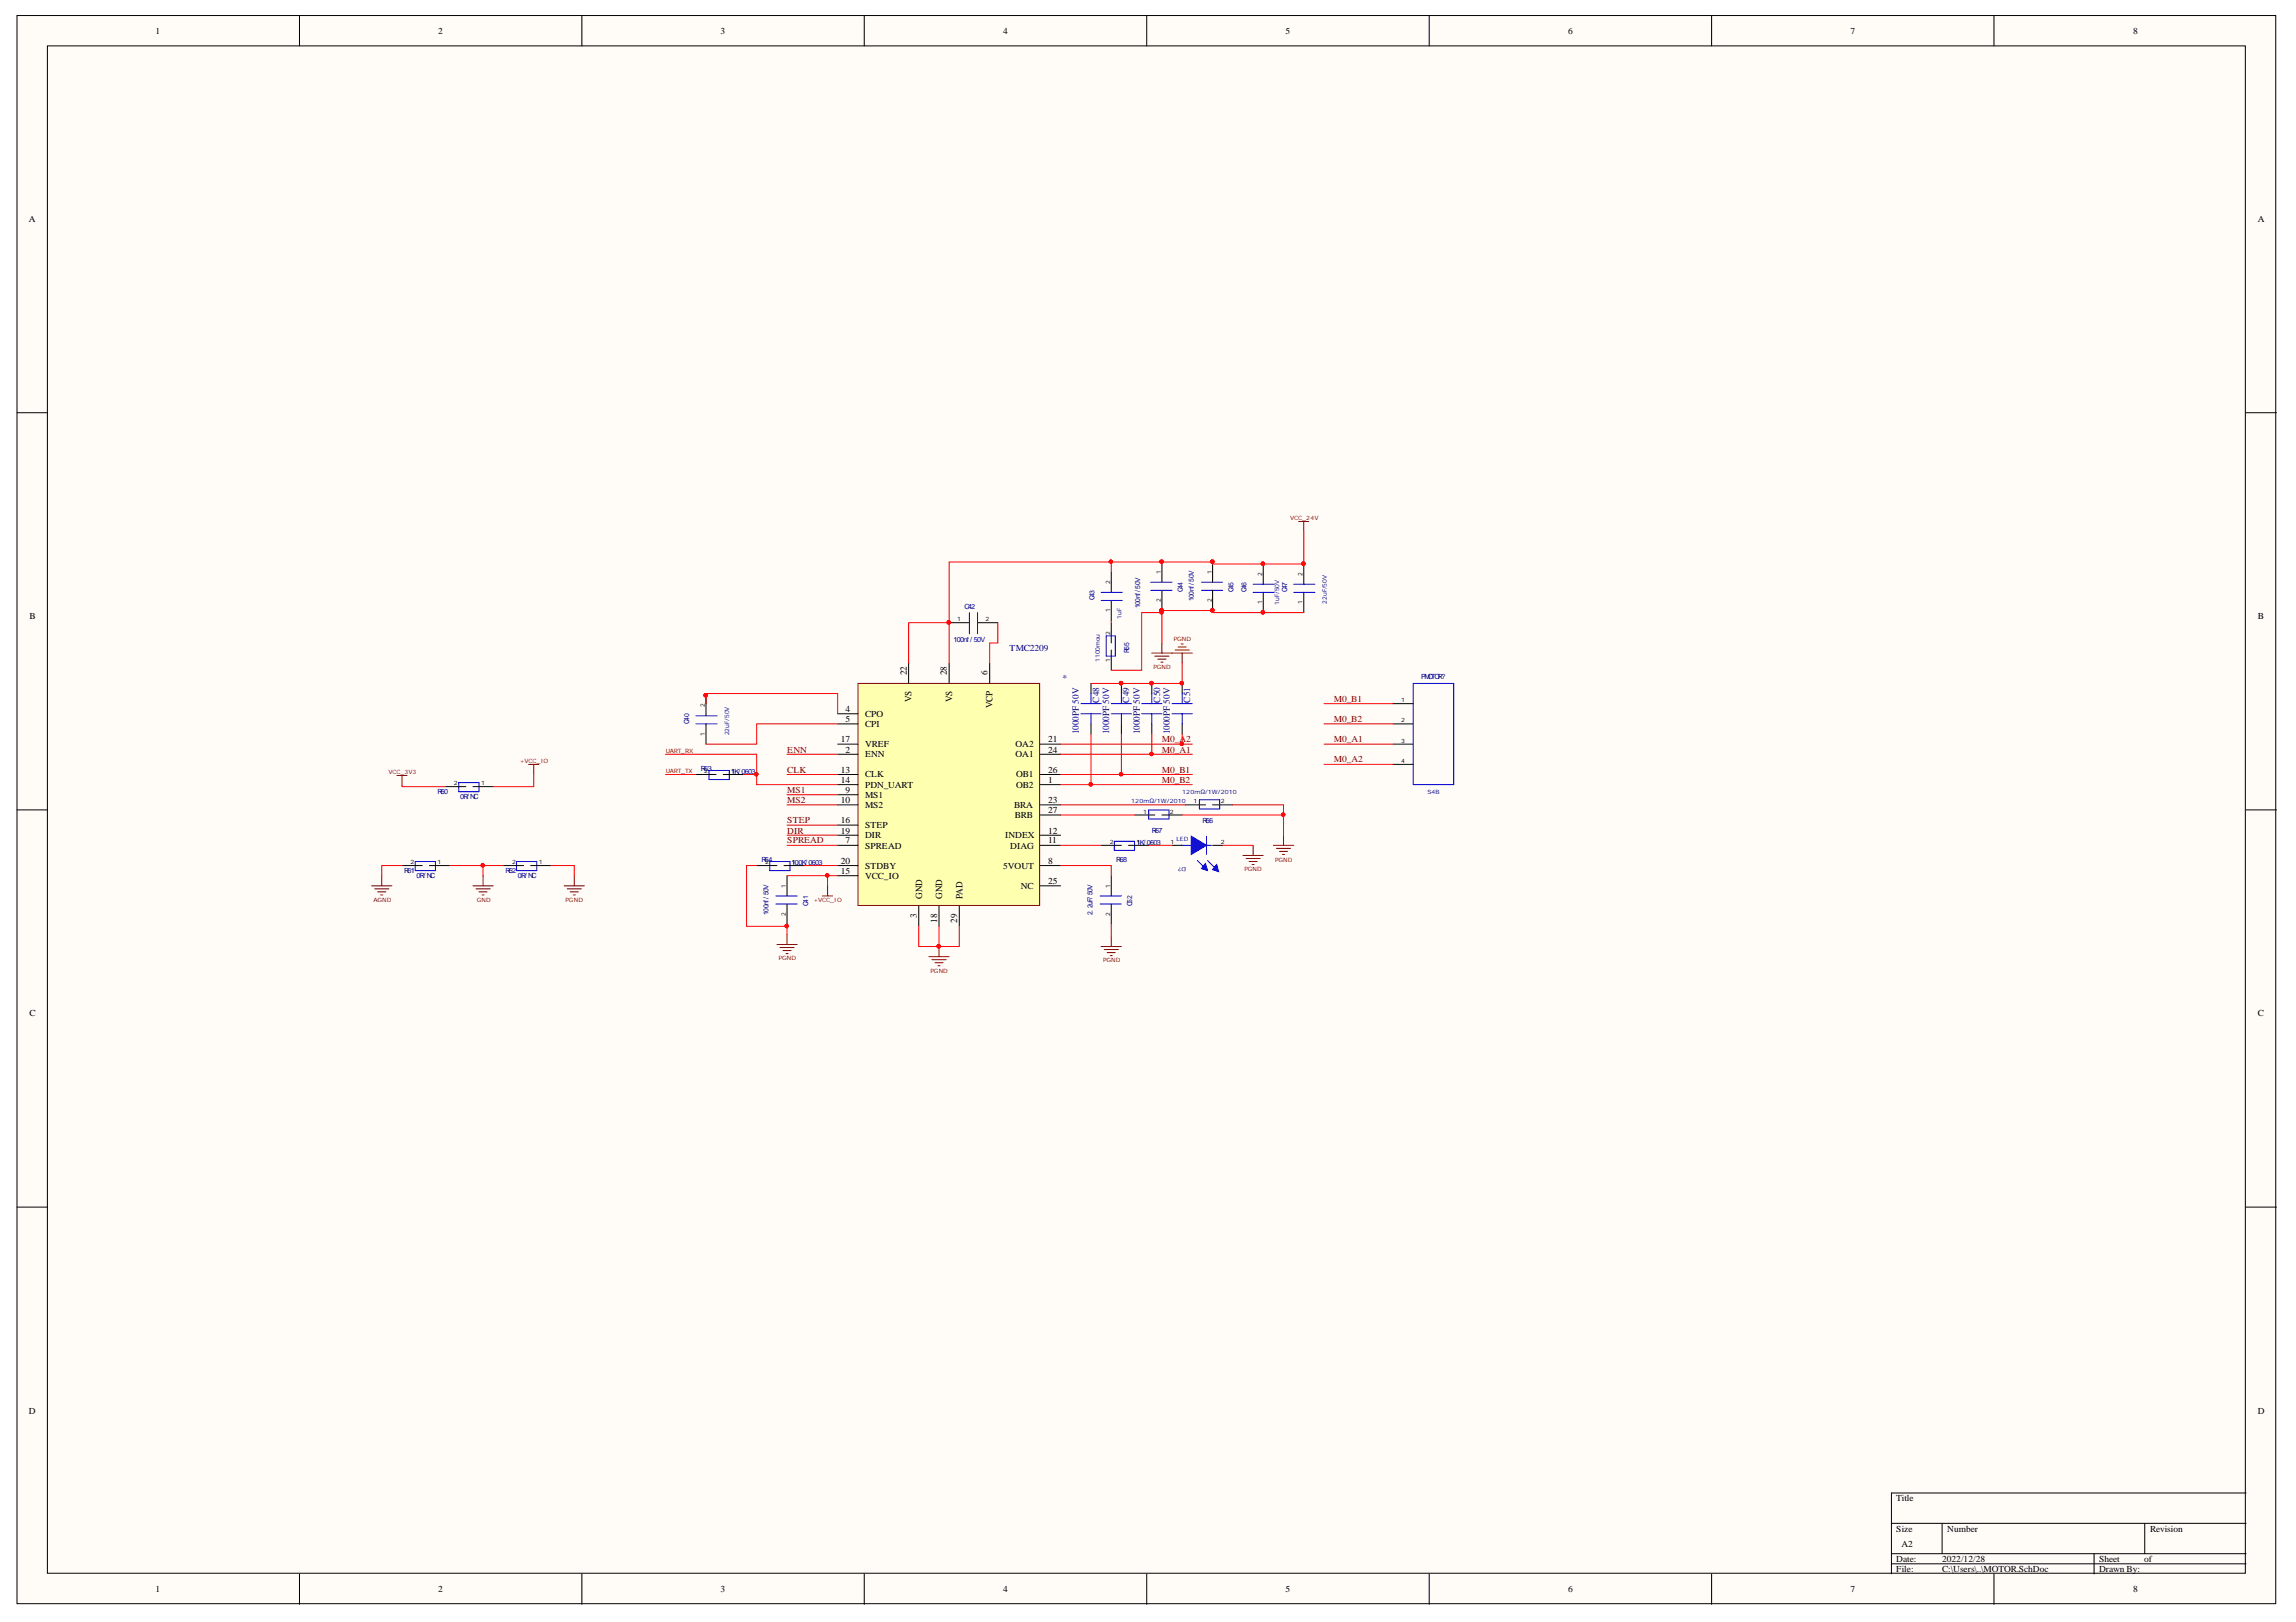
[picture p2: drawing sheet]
<svg xmlns="http://www.w3.org/2000/svg" width="297mm" height="210mm" viewBox="0 0 297 210" stroke-linecap="round" stroke-linejoin="round" font-family="sans-serif">
<defs><g id="words">
<g font-size="1.2">
<text x="20.1" y="4.4">1</text>
<text x="56.7" y="4.4">2</text>
<text x="93.2" y="4.4">3</text>
<text x="129.8" y="4.4">4</text>
<text x="166.3" y="4.4">5</text>
<text x="202.9" y="4.4">6</text>
<text x="239.4" y="4.4">7</text>
<text x="276" y="4.4">8</text>
<text x="3.7" y="28.7">A</text>
<text x="292.1" y="28.7">A</text>
<text x="3.8" y="80.1">B</text>
<text x="292.1" y="80.1">B</text>
<text x="117.3" y="87.4" transform="rotate(-90 117.3 87.4)">22</text>
<text x="122.5" y="87.4" transform="rotate(-90 122.5 87.4)">28</text>
<text x="127.7" y="87.4" transform="rotate(-90 127.7 87.4)">6</text>
<text x="109.4" y="92.1">4</text>
<text x="109.4" y="93.4">5</text>
<text x="111.9" y="92.7">CPO</text>
<text x="111.9" y="94.1">CPI</text>
<text x="117.9" y="90.9" transform="rotate(-90 117.9 90.9)">VS</text>
<text x="123.2" y="90.9" transform="rotate(-90 123.2 90.9)">VS</text>
<text x="128.4" y="91.6" transform="rotate(-90 128.4 91.6)">VCP</text>
<text x="108.8" y="96">17</text>
<text x="108.8" y="100">13</text>
<text x="108.8" y="101.3">14</text>
<text x="109.4" y="97.4">2</text>
<text x="111.9" y="96.7">VREF</text>
<text x="111.9" y="98">ENN</text>
<text x="111.9" y="100.6">CLK</text>
<text x="111.9" y="101.9">PDN_UART</text>
<text x="131.4" y="98">OA1</text>
<text x="131.4" y="96.7">OA2</text>
<text x="131.5" y="101.9">OB2</text>
<text x="131.5" y="100.6">OB1</text>
<text x="135.6" y="97.4">24</text>
<text x="135.6" y="96">21</text>
<text x="135.6" y="101.3">1</text>
<text x="135.6" y="100">26</text>
<text x="108.8" y="103.9">10</text>
<text x="108.8" y="106.5">16</text>
<text x="108.8" y="107.9">19</text>
<text x="109.4" y="102.6">9</text>
<text x="111.9" y="104.6">MS2</text>
<text x="111.9" y="103.2">MS1</text>
<text x="111.9" y="107.2">STEP</text>
<text x="131.2" y="104.6">BRA</text>
<text x="131.3" y="105.8">BRB</text>
<text x="135.6" y="105.2">27</text>
<text x="135.6" y="103.9">23</text>
<text x="135.6" y="107.9">12</text>
<text x="108.8" y="111.8">20</text>
<text x="108.8" y="113.1">15</text>
<text x="109.4" y="109.1">7</text>
<text x="111.9" y="112.4">STDBY</text>
<text x="111.9" y="113.7">VCC_IO</text>
<text x="111.9" y="108.5">DIR</text>
<text x="111.9" y="109.8">SPREAD</text>
<text x="129.8" y="112.4">5VOUT</text>
<text x="130" y="108.5">INDEX</text>
<text x="130.7" y="109.8">DIAG</text>
<text x="135.6" y="109.1">11</text>
<text x="135.6" y="111.8">8</text>
<text x="118.6" y="118.9" transform="rotate(-90 118.6 118.9)">3</text>
<text x="119.3" y="116.3" transform="rotate(-90 119.3 116.3)">GND</text>
<text x="121.2" y="119.4" transform="rotate(-90 121.2 119.4)">18</text>
<text x="121.9" y="116.3" transform="rotate(-90 121.9 116.3)">GND</text>
<text x="123.9" y="119.4" transform="rotate(-90 123.9 119.4)">29</text>
<text x="124.5" y="116.3" transform="rotate(-90 124.5 116.3)">PAD</text>
<text x="132.1" y="115.1">NC</text>
<text x="135.6" y="114.4">25</text>
<text x="3.8" y="131.5">C</text>
<text x="292.1" y="131.5">C</text>
<text x="3.7" y="182.9">D</text>
<text x="292.1" y="182.9">D</text>
<text x="245.3" y="194.3">Title</text>
<text x="245.3" y="198.2">Size</text>
<text x="245.3" y="202.1">Date:</text>
<text x="245.3" y="203.4">File:</text>
<text x="246" y="200.2">A2</text>
<text x="251.3" y="202.1">2022/12/28</text>
<text x="251.3" y="203.4">C:\Users\..\MOTOR.SchDoc</text>
<text x="251.9" y="198.2">Number</text>
<text x="271.6" y="202.1">Sheet</text>
<text x="271.6" y="203.4">Drawn By:</text>
<text x="277.4" y="202.1">of</text>
<text x="278.2" y="198.2">Revision</text>
<text x="20.1" y="206">1</text>
<text x="56.7" y="206">2</text>
<text x="93.2" y="206">3</text>
<text x="129.8" y="206">4</text>
<text x="166.3" y="206">5</text>
<text x="202.9" y="206">6</text>
<text x="239.4" y="206">7</text>
<text x="276" y="206">8</text>
</g>
<g font-size="1.2" fill="#000080">
<text x="130.6" y="84.3">TMC2209</text>
<text x="137.5" y="88.2">*</text>
<text x="139.6" y="95" transform="rotate(-90 139.6 95)">1000PF 50V</text>
<text x="142.2" y="91" transform="rotate(-90 142.2 91)">C48</text>
<text x="143.5" y="95" transform="rotate(-90 143.5 95)">1000PF 50V</text>
<text x="146.1" y="91" transform="rotate(-90 146.1 91)">C49</text>
<text x="147.5" y="95" transform="rotate(-90 147.5 95)">1000PF 50V</text>
<text x="150.1" y="91" transform="rotate(-90 150.1 91)">C50</text>
<text x="151.3" y="95" transform="rotate(-90 151.3 95)">1000PF 50V</text>
<text x="154" y="91" transform="rotate(-90 154 91)">C51</text>
</g>
<g font-size="1.2" fill="#800000">
<text x="172.6" y="90.8">M0_B1</text>
<text x="172.6" y="93.4">M0_B2</text>
<text x="101.9" y="97.4">ENN</text>
<text x="101.9" y="100">CLK</text>
<text x="150.3" y="96">M0_A2</text>
<text x="150.3" y="97.4">M0_A1</text>
<text x="150.3" y="100">M0_B1</text>
<text x="150.3" y="101.3">M0_B2</text>
<text x="172.6" y="96">M0_A1</text>
<text x="172.6" y="98.7">M0_A2</text>
<text x="101.9" y="102.6">MS1</text>
<text x="101.9" y="103.9">MS2</text>
<text x="101.9" y="106.5">STEP</text>
<text x="101.9" y="107.9">DIR</text>
<text x="101.9" y="109.1">SPREAD</text>
</g>
<g font-size=".9" fill="#000080">
<text x="141.6" y="77.7" transform="rotate(-90 141.6 77.7)">C43</text>
<text x="153" y="76.7" transform="rotate(-90 153 76.7)">C44</text>
<text x="154.5" y="77.8" transform="rotate(-90 154.5 77.8)">100nf / 50V</text>
<text x="159.6" y="76.7" transform="rotate(-90 159.6 76.7)">C45</text>
<text x="161.3" y="76.7" transform="rotate(-90 161.3 76.7)">C46</text>
<text x="166.5" y="76.7" transform="rotate(-90 166.5 76.7)">C47</text>
<text x="123.4" y="83.1">100nf /50V</text>
<text x="124.8" y="78.8">C42</text>
<text x="147.5" y="78.7" transform="rotate(-90 147.5 78.7)">100nf / 50V</text>
<text x="146.1" y="84.5" transform="rotate(-90 146.1 84.5)">R65</text>
<text x="183.9" y="87.8">PMOTOR?</text>
<text x="89.2" y="93.7" transform="rotate(-90 89.2 93.7)">C40</text>
<text x="90.7" y="99.7">R63</text>
<text x="95" y="100.1">K/0603</text>
<text x="56.6" y="102.7">R60</text>
<text x="59.5" y="103.4">0R/NC</text>
<text x="149" y="107.9">R67</text>
<text x="155.6" y="106.5">R66</text>
<text x="52.3" y="113">R61</text>
<text x="53.9" y="113.6">0R/NC</text>
<text x="65.4" y="113">R62</text>
<text x="67" y="113.6">0R/NC</text>
<text x="98.5" y="111.5">R64</text>
<text x="102.4" y="111.9">100K/0603</text>
<text x="144.4" y="111.5">R68</text>
<text x="147" y="109.3">1K/0603</text>
<text x="99.4" y="118.4" transform="rotate(-90 99.4 118.4)">100nf / 50V</text>
<text x="104.5" y="117.2" transform="rotate(-90 104.5 117.2)">C41</text>
<text x="141.3" y="118.4" transform="rotate(-90 141.3 118.4)">2. 2uF/ 50V</text>
<text x="146.5" y="117.3" transform="rotate(-90 146.5 117.3)">C52</text>
</g>
<g font-size=".8" fill="#800000">
<text x="166.9" y="67.3">VCC_24V</text>
<text x="151.9" y="83">PGND</text>
<text x="149.2" y="86.6">PGND</text>
<text x="50.3" y="100.2">VCC_3V3</text>
<text x="67.3" y="98.7">+VCC_IO</text>
<text x="86.1" y="97.5">UART_RX</text>
<text x="86.1" y="100.1">UART_TX</text>
<text x="161" y="112.8">PGND</text>
<text x="165" y="111.5">PGND</text>
<text x="48.3" y="116.7">AGND</text>
<text x="61.7" y="116.7">GND</text>
<text x="73.2" y="116.7">PGND</text>
<text x="105.2" y="116.7">+VCC_IO</text>
<text x="100.8" y="124.3">PGND</text>
<text x="120.4" y="125.9">PGND</text>
<text x="142.7" y="124.5">PGND</text>
</g>
<g font-size=".8">
<text x="143.6" y="75.6" transform="rotate(-90 143.6 75.6)">2</text>
<text x="150.2" y="77.9" transform="rotate(-90 150.2 77.9)">2</text>
<text x="150.2" y="74.3" transform="rotate(-90 150.2 74.3)">1</text>
<text x="156.8" y="77.9" transform="rotate(-90 156.8 77.9)">2</text>
<text x="156.8" y="74.3" transform="rotate(-90 156.8 74.3)">1</text>
<text x="163.3" y="74.6" transform="rotate(-90 163.3 74.6)">2</text>
<text x="168.5" y="74.6" transform="rotate(-90 168.5 74.6)">2</text>
<text x="123.9" y="80.4">1</text>
<text x="127.5" y="80.4">2</text>
<text x="143.6" y="82.2" transform="rotate(-90 143.6 82.2)">2</text>
<text x="143.6" y="79.2" transform="rotate(-90 143.6 79.2)">1</text>
<text x="163.3" y="78.2" transform="rotate(-90 163.3 78.2)">1</text>
<text x="168.5" y="78.2" transform="rotate(-90 168.5 78.2)">1</text>
<text x="143.6" y="85.6" transform="rotate(-90 143.6 85.6)">1</text>
<text x="91.2" y="95.2" transform="rotate(-90 91.2 95.2)">1</text>
<text x="91.2" y="91.6" transform="rotate(-90 91.2 91.6)">2</text>
<text x="181.3" y="90.9">1</text>
<text x="181.3" y="93.5">2</text>
<text x="58.7" y="101.6">2</text>
<text x="62.3" y="101.6">1</text>
<text x="91.1" y="100.1">2</text>
<text x="94.6" y="100.1">1</text>
<text x="181.3" y="96.1">3</text>
<text x="181.3" y="98.7">4</text>
<text x="147.9" y="105.3">1</text>
<text x="151.3" y="105.3">2</text>
<text x="154.4" y="104">1</text>
<text x="157.9" y="104">2</text>
<text x="53.1" y="111.8">2</text>
<text x="56.6" y="111.8">1</text>
<text x="66.2" y="111.8">2</text>
<text x="69.7" y="111.8">1</text>
<text x="99" y="111.8">2</text>
<text x="102.4" y="111.8">1</text>
<text x="143.6" y="109.2">2</text>
<text x="147" y="109.2">1</text>
<text x="151.4" y="109.2">1</text>
<text x="157.9" y="109.2">2</text>
<text x="101.7" y="118.5" transform="rotate(-90 101.7 118.5)">2</text>
<text x="101.7" y="114.9" transform="rotate(-90 101.7 114.9)">1</text>
<text x="143.6" y="118.5" transform="rotate(-90 143.6 118.5)">2</text>
<text x="143.6" y="114.9" transform="rotate(-90 143.6 114.9)">1</text>
</g>
<g font-size=".8" fill="#000080">
<text x="145.1" y="80.1" transform="rotate(-90 145.1 80.1)">1uF</text>
<text x="165.5" y="78.3" transform="rotate(-90 165.5 78.3)">1uF/50V</text>
<text x="171.6" y="78.1" transform="rotate(-90 171.6 78.1)">22uF/50V</text>
<text x="142.3" y="85.6" transform="rotate(-90 142.3 85.6)">1100mou</text>
<text x="94.3" y="95.1" transform="rotate(-90 94.3 95.1)">22uF/50V</text>
<text x="146.4" y="104">120mΩ/1W/2010</text>
<text x="153" y="102.7">120mΩ/1W/2010</text>
<text x="184.7" y="102.8">S4B</text>
<text x="152.2" y="108.9">LED</text>
<text x="153.5" y="112.2" transform="rotate(-180 153.5 112.2)">D?</text>
</g>
</g></defs>
<g fill="#fffcf8" stroke="#000" stroke-width=".13">
<path d="M2.2 2h292.2v205.5h-292.2z"/>
<path d="M6.1 5.9h284.4v197.7h-284.4z"/>
</g>
<g fill="none" stroke="#000" stroke-width=".13">
<path d="M38.7 2v3.9M75.3 2v3.9M111.8 2v3.9M148.4 2v3.9M184.9 2v3.9M221.4 2v3.9M258 2v3.9M2.2 53.4h3.9M290.6 53.4h3.9M180.2 91.1h2.6M180.2 93.7h2.6M180.2 96.3h2.6"/>
<path d="M180.2 98.9h2.6M2.2 104.8h3.9M52 112h2.6M55.5 112h2.7M57.6 101.8h2.7M61.2 101.8h2.6M65.1 112h2.6M68.7 112h2.6M290.6 104.8h3.9M2.2 156.2h3.9M290.6 156.2h3.9M244.7 197.1h45.9"/>
<path d="M251.3 197.1v4M277.5 197.1v4M290.6 193.2h-45.9v10.5M38.7 203.7v3.9M75.3 203.7v3.9M111.8 203.7v3.9M148.4 203.7v3.9M184.9 203.7v3.9M221.4 203.7v3.9M244.7 201.1h45.9M244.7 202.4h45.9M258 203.7v3.9"/>
<path d="M270.9 201.1v2.6"/>
</g>
<path d="M182.8 88.4h5.3v13.1h-5.3zM53.7 111.5h2.6v1.2h-2.6zM59.4 101.3h2.6v1.2h-2.6zM66.8 111.5h2.6v1.2h-2.6z" fill="none" stroke="#00f" stroke-width=".13"/>
<g fill="none" stroke="#800000" stroke-width=".13">
<path d="M68.4 98.9h1.3M69.1 98.9v1.3M48.1 114.6h2.6M48.5 115h1.8M48.9 115.4h1M49.3 115.8h.2M49.4 113.3v1.3M51.4 100.4h1.3M52 100.4v1.3M61.2 114.6h2.6M61.6 115h1.8M62 115.4h1"/>
<path d="M62.4 115.8h.2M62.5 113.3v1.3M73 114.6h2.6M73.4 115h1.8M73.8 115.4h1M74.2 115.8h.2M74.3 113.3v1.3"/>
</g>
<path d="M111 88.4h23.5v28.8h-23.5z" fill="#ffffb0" stroke="#800000" stroke-width=".13"/>
<g fill="none" stroke="#000" stroke-width=".13">
<path d="M143.8 74v2.7M143.8 77.7v2.6M150.3 72.7v2.6M150.3 76.4v2.6M156.9 72.7v2.6M156.9 76.4v2.6M163.4 73v2.6M163.4 76.7v2.6M168.7 73v2.6M168.7 76.7v2.6M91.3 90v2.6M91.3 93.7v2.6"/>
<path d="M108.4 92.4h2.6M108.4 96.3h2.6M108.4 97.6h2.6M108.4 93.7h2.6M117.6 85.8v2.6M122.8 85.8v2.6M122.8 80.6h2.6M126.5 80.6h2.6M128 85.8v2.6M134.6 96.3h2.6M134.6 97.6h2.6M143.8 80.6v2.6"/>
<path d="M143.8 84.1v2.6M90 100.2h2.6M93.6 100.2h2.6M97.9 112h2.6M101.4 112h2.6M101.8 113.3v2.6M101.8 117v2.6M108.4 109.4h2.6M108.4 112h2.6M108.4 100.2h2.6M108.4 101.5h2.6M108.4 113.3h2.6"/>
<path d="M108.4 104.2h2.6M108.4 102.8h2.6M108.4 106.8h2.6M108.4 108.1h2.6M118.9 117.3v2.6M121.5 117.3v2.6M124.1 117.3v2.6M134.6 109.4h2.6M134.6 112h2.6M134.6 114.6h2.6M134.6 100.2h2.6M134.6 101.5h2.6"/>
<path d="M134.6 104.2h2.6M134.6 108.1h2.6M134.6 105.5h2.6M143.8 113.3v2.6M143.8 117v2.6"/>
</g>
<g fill="none" stroke="#00f" stroke-width=".13">
<path d="M125.4 79.3v2.7M126.5 79.3v2.7M142.5 76.7h2.7M142.5 77.7h2.7M148.9 75.3h2.7M148.9 76.4h2.7M155.4 75.3h2.8M155.4 76.4h2.8M162.1 76.7h2.8M162.1 75.6h2.8M167.4 76.7h2.7M167.4 75.6h2.7"/>
<path d="M90 93.7h2.8M90 92.6h2.8M91.7 99.7h2.6v1.2h-2.6zM143.1 82.3h1.2v2.6h-1.2zM99.6 111.5h2.6v1.2h-2.6zM100.4 115.9h2.7M100.4 117h2.7M142.3 115.9h2.8M142.3 117h2.8M152.8 109.4h3.9M156.1 108.2v2.4"/>
</g>
<g fill="#f00" stroke="#f00" stroke-width=".13">
<circle cx="150.3" cy="72.7" r=".22"/>
<circle cx="150.3" cy="79" r=".22"/>
<circle cx="156.8" cy="72.7" r=".22"/>
<circle cx="156.8" cy="79" r=".22"/>
<circle cx="163.4" cy="79.2" r=".22"/>
<circle cx="163.4" cy="73" r=".22"/>
<circle cx="168.6" cy="73" r=".22"/>
<circle cx="122.7" cy="80.5" r=".22"/>
<circle cx="91.3" cy="90" r=".22"/>
<circle cx="121.4" cy="122.5" r=".22"/>
</g>
<g fill="none" stroke="#800000" stroke-width=".13">
<path d="M168 67.5h1.3M168.7 67.5v1.3M149 84.5h2.6M149.4 84.9h1.8M149.8 85.3h1M150.2 85.7h.3M150.3 83.2v1.3M100.5 122.2h2.6M100.9 122.6h1.8M101.3 123h1M101.7 123.4h.3M101.8 120.9v1.3"/>
<path d="M120.2 123.8h2.6M120.6 124.2h1.8M121 124.6h1M121.4 125h.2M121.5 122.5v1.3M142.5 122.5h2.6M142.8 122.9h1.9M143.2 123.3h1.1M143.6 123.7h.3M143.8 121.2v1.3"/>
</g>
<path d="M154.1 108.2l2 1.2h-2z" fill="#00f"/>
<path d="M154.1 108.2l2 1.2h-2z" fill="none" stroke="#00f" stroke-width=".13"/>
<path d="M154.1 109.4h2l-2 1.2z" fill="#00f"/>
<path d="M154.1 109.4h2l-2 1.2zM154.9 111.4l1.3 1.3" fill="none" stroke="#00f" stroke-width=".13"/>
<path d="M155.8 111.9l.2-.1 .2 .9-.8-.3z" fill-rule="evenodd" fill="#00f"/>
<path d="M155.8 111.9l.2-.1 .2 .9-.8-.3zM156.2 111.4l1.3 1.3" fill="none" stroke="#00f" stroke-width=".13"/>
<path d="M157.3 112l.1-.1 .3 .9-.8-.3z" fill-rule="evenodd" fill="#00f"/>
<g fill="none" stroke="#00f" stroke-width=".13">
<path d="M139.8 91.1h2.7M139.8 92.4h2.7M141.1 89.8v1.3M141.1 92.4v1.3M143.8 91.1h2.6M143.8 92.4h2.6M145.1 89.8v1.3M145.1 92.4v1.3M147.7 91.1h2.6M147.7 92.4h2.6M149 89.8v1.3M149 92.4v1.3"/>
<path d="M151.6 91.1h2.7M151.6 92.4h2.7M152.9 89.8v1.3M152.9 92.4v1.3M144.2 108.9h2.6v1.1h-2.6zM148.6 104.8h2.6v1.2h-2.6zM155.2 103.5h2.6v1.2h-2.6zM157.3 112l.1-.1 .3 .9-.8-.3z"/>
</g>
<g fill="none" stroke="#000" stroke-width=".13">
<path d="M141.1 88.4v1.4M141.1 93.7v1.3M145.1 88.4v1.4M145.1 93.7v1.3M149 88.4v1.4M149 93.7v1.3M152.9 88.4v1.4M152.9 93.7v1.3M142.5 109.4h2.6M146 109.4h2.6M146.8 105.5h2.6M150.3 105.5h2.6"/>
<path d="M151.6 109.4h1.3M153.3 104.2h2.7M156.9 109.4h1.3M156.9 104.2h2.6"/>
</g>
<g fill="none" stroke="#800000" stroke-width=".13">
<path d="M151.6 84.5h2.7M152 84.1h1.9M152.4 83.7h1.1M152.8 83.3h.3M152.9 84.5v1.3M106.4 115.9h1.3M107.1 114.6v1.3M160.8 110.7h2.6M161.2 111.1h1.8M161.6 111.5h1M162 111.9h.2M162.1 109.4v1.3"/>
<path d="M164.7 109.4h2.7M165.1 109.8h1.9M165.5 110.2h1.1M165.9 110.6h.3M166.1 108.1v1.3"/>
</g>
<g fill="#f00" stroke="#f00" stroke-width=".13">
<circle cx="152.9" cy="88.4" r=".22"/>
<circle cx="149" cy="88.4" r=".22"/>
<circle cx="145" cy="88.4" r=".22"/>
<circle cx="62.4" cy="112" r=".22"/>
<circle cx="122.7" cy="80.5" r=".22"/>
<circle cx="143.7" cy="72.7" r=".22"/>
<circle cx="150.3" cy="72.7" r=".22"/>
<circle cx="156.8" cy="72.7" r=".22"/>
<circle cx="163.4" cy="73" r=".22"/>
<circle cx="168.6" cy="73" r=".22"/>
<circle cx="150.3" cy="79" r=".22"/>
<circle cx="156.8" cy="79" r=".22"/>
<circle cx="163.4" cy="79.2" r=".22"/>
<circle cx="150.3" cy="79.2" r=".22"/>
<circle cx="91.3" cy="90" r=".22"/>
<circle cx="97.8" cy="100.2" r=".22"/>
<circle cx="121.4" cy="122.5" r=".22"/>
<circle cx="101.8" cy="119.8" r=".22"/>
<circle cx="166" cy="105.4" r=".22"/>
<circle cx="107" cy="113.3" r=".22"/>
<circle cx="141.1" cy="101.5" r=".22"/>
<circle cx="145" cy="100.2" r=".22"/>
<circle cx="149" cy="97.6" r=".22"/>
<circle cx="152.9" cy="96.3" r=".22"/>
</g>
<g fill="none" stroke="#f00" stroke-width=".13">
<path d="M143.8 72.7h-21v7.9M150.3 79.3v3.9M168.7 68.8v4.2h-11.8v-.3h-13.1v1.3M168.7 79.3h-11.8v-.3h-6.6v.3h-2.6v7.4h-3.9M86.1 97.6h11.8v2.6h-1.7M91.3 91.1v-1.3h17.1v2.6M101.8 97.6h6.6M108.4 93.7h-10.5v2.6h-6.6M117.6 85.8v-5.2h5.2v5.2M129.1 80.6v2.6h-1.1v2.6M137.2 97.6h17.1M137.2 96.3h15.7"/>
<path d="M141.1 95v6.5M143.8 80.3v.3M145.1 95v5.2M149 95v2.6M152.9 95v1.3h1.4M152.9 85.8v2.6h-11.8M171.3 91.1h8.9M171.3 93.7h8.9M171.3 96.3h8.9M171.3 98.9h8.9M52 101.7v.1h5.6M52 112h-2.6v1.3"/>
<path d="M58.2 112h4.3v1.3M62.5 112h2.6M69.1 100.2v1.6h-5.3M71.3 112h3v1.3M86.1 100.2h3.9M97.9 100.2v1.3h10.5M97.9 112h-1.3v7.9h5.2v-.3M101.8 100.2h6.6M101.8 119.9v1M101.8 109.4h6.6M101.8 104.2h6.6M101.8 102.8h6.6"/>
<path d="M101.8 113.3h5.3M101.8 106.8h6.6M101.8 108.1h6.6M104 112h4.4M108.4 113.3h-1.3v1.3M118.9 119.9v2.6h2.6v-2.6M124.1 119.9v2.6h-2.6M137.2 112h6.6v1.3M137.2 101.5h17.1M137.2 100.2h17.1M137.2 109.4h5.3M137.2 104.2h16.1"/>
<path d="M137.2 105.5h9.6M143.8 119.6v1.6M148.6 109.4h3M152.9 105.5h13.2M158.2 109.4h3.9M159.5 104.2h6.6v3.9"/>
</g>
<use href="#words"/>
</svg>
